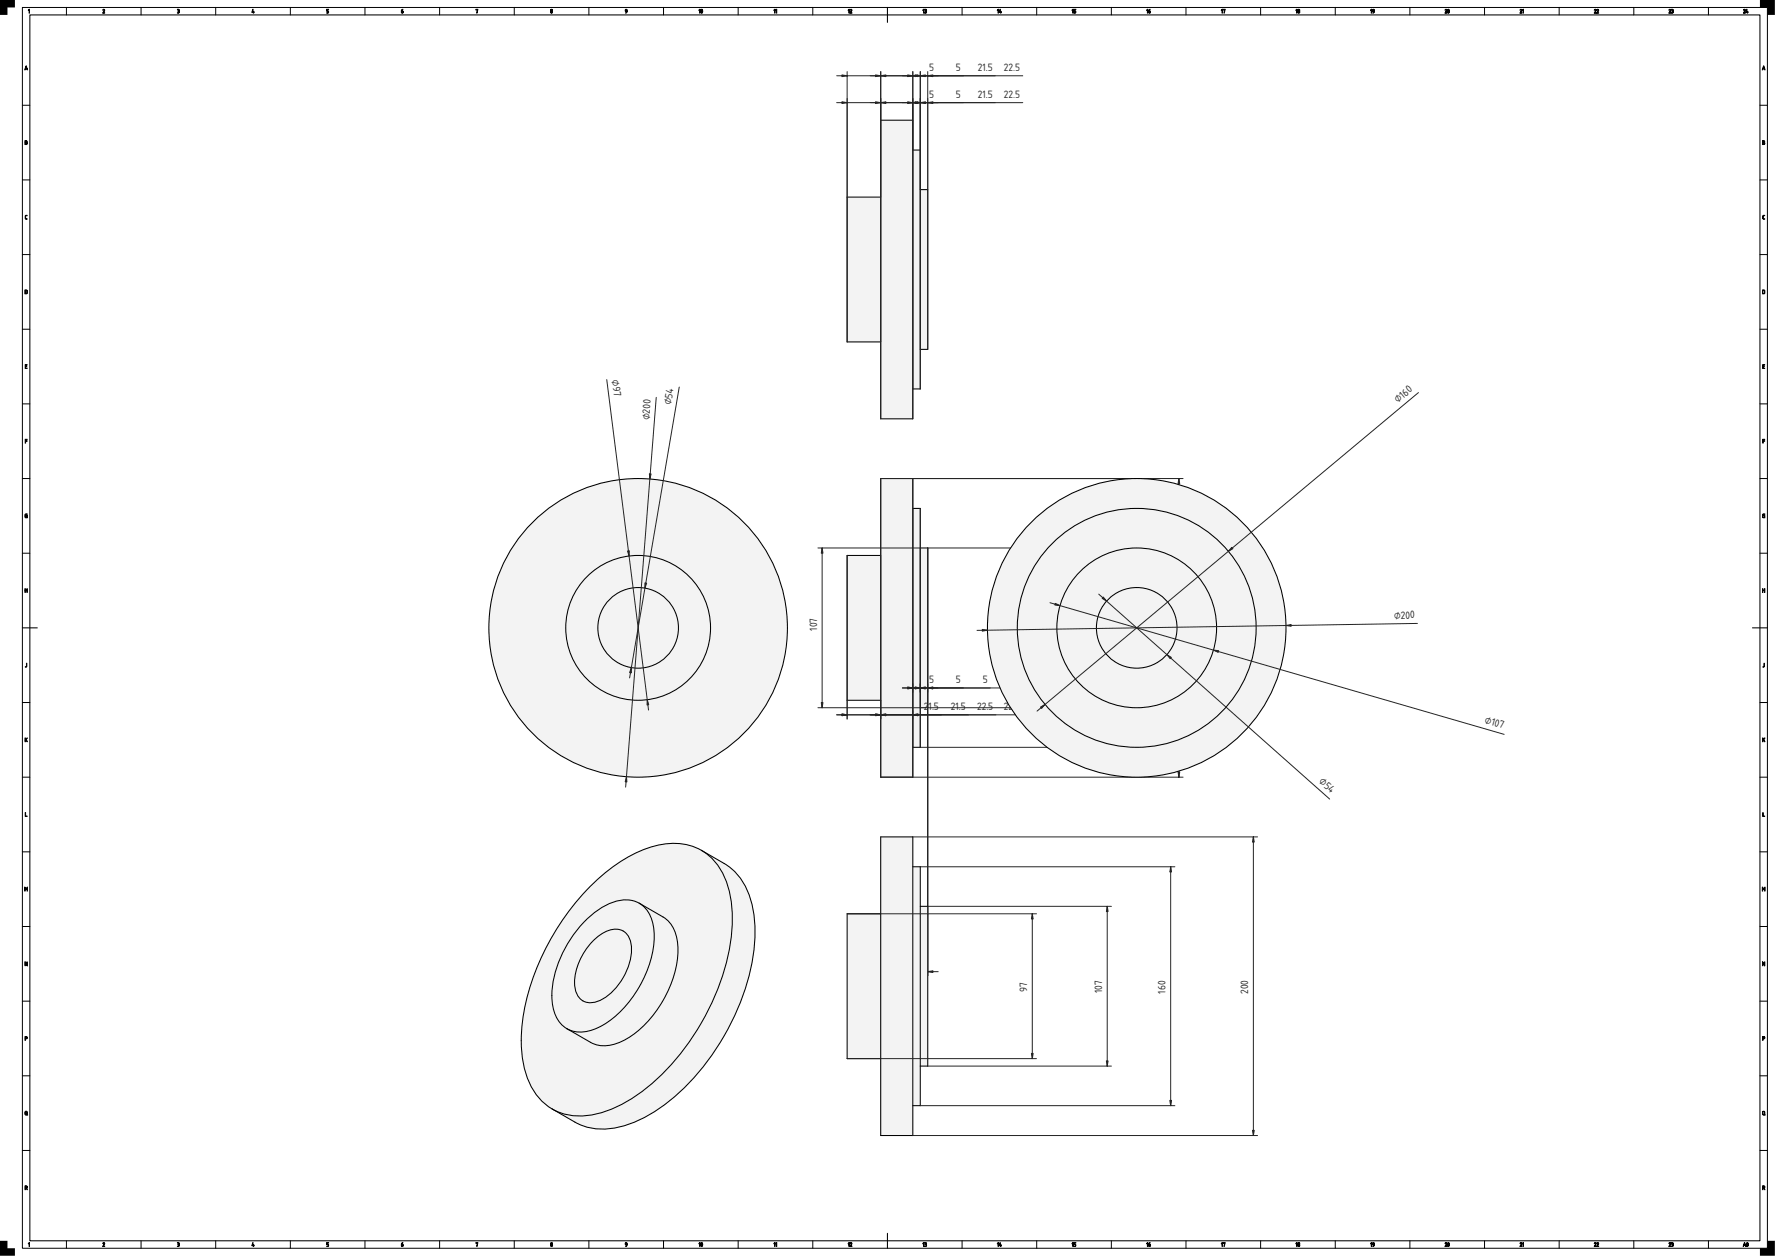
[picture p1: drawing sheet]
<svg xmlns="http://www.w3.org/2000/svg" width="1189mm" height="841mm" viewBox="0 0 1189 841" stroke-linecap="round" stroke-linejoin="round" font-family="sans-serif">
<defs><g id="words">
<g font-size="6.7" fill="#212529">
<text x="622" y="47">5</text>
<text x="640" y="47">5</text>
<text x="655" y="47">21.5</text>
<text x="672" y="47">22.5</text>
<text x="622" y="65">5</text>
<text x="640" y="65">5</text>
<text x="655" y="65">21.5</text>
<text x="672" y="65">22.5</text>
<text x="410" y="254" transform="rotate(83 410 254)">⌀97</text>
<text x="936" y="270" transform="rotate(-40 936 270)">⌀160</text>
<text x="449" y="271" transform="rotate(-80 449 271)">⌀54</text>
<text x="435" y="281" transform="rotate(-86 435 281)">⌀200</text>
<text x="934" y="414" transform="rotate(-1 934 414)">⌀200</text>
<text x="547" y="422" transform="rotate(-90 547 422)">107</text>
<text x="709" y="425" transform="rotate(-90 709 425)">107</text>
<text x="750" y="421" transform="rotate(-90 750 421)">180</text>
<text x="786" y="432" transform="rotate(-90 786 432)">200</text>
<text x="622" y="457">5</text>
<text x="640" y="457">5</text>
<text x="658" y="457">5</text>
<text x="619" y="475">2</text>
<text x="622" y="475">1.5</text>
<text x="637" y="475">21.5</text>
<text x="654" y="475">22.5</text>
<text x="672" y="475">22.5</text>
<text x="994" y="484" transform="rotate(16 994 484)">⌀107</text>
<text x="883" y="524" transform="rotate(42 883 524)">⌀54</text>
<text x="688" y="664" transform="rotate(-90 688 664)">97</text>
<text x="738" y="665" transform="rotate(-90 738 665)">107</text>
<text x="781" y="665" transform="rotate(-90 781 665)">160</text>
<text x="836" y="666" transform="rotate(-90 836 666)">200</text>
</g>
</g></defs>
<path d="M20 10h1159v821h-1159zM594 5v10M15 420h10M1174 420h10M594 826v10" fill="none" stroke="#000" stroke-width=".7"/>
<g fill="none" stroke="#000" stroke-width=".67">
<path d="M15 5h1169v831h-1169zM44 5v5M94 5v5M144 5v5M194 5v5M244 5v5M294 5v5M344 5v5M394 5v5M444 5v5M494 5v5M544 5v5"/>
<path d="M644 5v5M694 5v5M744 5v5M794 5v5M844 5v5M894 5v5M944 5v5M994 5v5M1044 5v5M1094 5v5M1144 5v5M15 70h5"/>
<path d="M1179 70h5M15 120h5M1179 120h5M15 170h5M1179 170h5M15 220h5M1179 220h5M15 270h5M1179 270h5M15 320h5M1179 320h5M15 370h5"/>
<path d="M1179 370h5M594 420h.1M15 470h5M1179 470h5M15 520h5M1179 520h5M15 570h5M1179 570h5M15 620h5M1179 620h5M15 670h5M1179 670h5"/>
<path d="M15 720h5M1179 720h5M15 770h5M1179 770h5M44 831v5M94 831v5M144 831v5M194 831v5M244 831v5M294 831v5M344 831v5M394 831v5"/>
<path d="M444 831v5M494 831v5M544 831v5M644 831v5M694 831v5M744 831v5M794 831v5M844 831v5M894 831v5M944 831v5M994 831v5M1044 831v5"/>
<path d="M1094 831v5M1144 831v5"/>
</g>
<g fill="#000" stroke="#000" stroke-width=".67">
<path d="M20 6v3v-2h-1zM69 6l1 1-1 2h1h-1l1-2zM119 6h1v1a1 1 0 0 1 0 1 1 1 0 0 1-1 1 .7 .7 0 0 0 1-1 .7 .7 0 0 0-1-1h1zM169 6v2h1v1l-1-1zM219 6h1h-1v1l1 1v1h-1l1-1-1-1zM319 6h1l-1 3 1-3-1 1zM17 144h1l-1 1v1l1 1-1-1zM1181 144h1l-1 1v1l1 1-1-1zM17 244h1h-1v1h1h-1v1l1 1h-1zM1181 244h1h-1v1h1h-1v1l1 1h-1zM17 294h1h-1v1h1h-1v2zM1181 294h1h-1v1h1h-1v2z"/>
<path d="M17 344h1l-1 1v1h1v-1v2l-1-1zM1181 344h1l-1 1v1h1l-1-1h1v2l-1-1zM17 394v1h1v-1v3v-2h-1v2zM1181 394v1h1v-1v3v-2h-1v2zM18 444v2l-1 1 1-1zM1182 444v2l-1 1v-1zM17 494v1l1-1v1v2l-1-2v2zM1181 494v1l1-1-1 1 1 2-1-2v2zM17 544v2l1 1h-1zM1181 544v2l1 1h-1zM17 594v1l1-1v3v-2l-1 1v-1v2zM1180 594l1 1 1-1v3v-2l-1 1v-1l-1 2z"/>
<path d="M17 644l1 2v-2v3l-1-2v2zM1181 644l1 2v-2v3l-1-2v2zM20 832v3v-3l-1 1zM69 832h1l-1 2 1 1h-1l1-2zM119 832h1v1a1 1 0 0 1 0 1 1 1 0 0 1-1 0 .7 .7 0 0 0 1 0 .7 .7 0 0 0-1-1h1zM169 832v2l1-1v1v1l-1-1zM219 832h1h-1v1l1 1v1h-1l1-1-1-1zM319 832h1l-1 3 1-3-1 1z"/>
<path d="M269 7l1-1-1 1a.8 .8 0 0 1 1 0 1 1 0 0 1 0 2 .8 .8 0 0 1-1-1zM269 8h1z"/>
<path d="M369 8a.5 .5 0 0 0 1 0 .5 .5 0 0 0-1 0zM369 7a.5 .5 0 0 0 1 0 .5 .5 0 0 0-1 0zM369 6h1v1a.9 .9 0 0 1 0 1 .9 .9 0 0 1-1 0z"/>
<path d="M419 6a1.5 1.5 0 0 1 0 3l1-1-1-1zM419 7a.5 .5 0 0 0 1 0 .5 .5 0 0 0-1 0z"/>
<path d="M469 6v3v-2h-1zM470 6v3v-2zM470 6a1.2 1.2 0 0 1 1 1 1.2 1.2 0 0 1-1 2z"/>
<path d="M519 6v3v-2h-1zM520 6v3v-2h-1z"/>
<path d="M569 6v3v-2h-1zM569 6l2 1-1 2h1h-2l1-2z"/>
<path d="M619 6v3v-2h-1zM619 6h1l1 1a1 1 0 0 1 0 1 1.1 1.1 0 0 1-2 1 .7 .7 0 0 0 1-1 .7 .7 0 0 0 0-1z"/>
<path d="M668 6l1 3-1-2zM670 6v2h1l-1 1-1-1z"/>
<path d="M718 6l1 3-1-2zM719 6h2h-1v1l1 1-1 1h-1l1-1-1-1z"/>
<path d="M769 6v3v-2h-1zM770 7v-1v1a.8 .8 0 0 1 1 0 1.1 1.1 0 0 1-1 2 .8 .8 0 0 1-1-1z"/>
<path d="M819 6v3v-2h-1zM819 6h2l-1 3v-3l-1 1z"/>
<path d="M868 6l1 3-1-2zM869 8a.5 .5 0 0 0 1 0 .5 .5 0 0 0-1 0zM870 6l1 1a.9 .9 0 0 1 0 1 1 1 0 0 1-2 0z"/>
<path d="M918 6l1 3-1-2zM919 6h1a1.5 1.5 0 0 1 0 3v-1l-1-1zM919 7a.5 .5 0 0 0 1 0 .5 .5 0 0 0-1 0z"/>
<path d="M968 6l1 1-1 2h1h-1l1-2zM970 6v3l1-2zM970 6a1.2 1.2 0 0 1 1 1 1.2 1.2 0 0 1-1 2z"/>
<path d="M1018 6l1 1-1 2h1h-1l1-2zM1020 6v3v-2z"/>
<path d="M1068 6l1 1-1 2h1h-1l1-2zM1070 6l1 1-1 2h1h-1l1-2z"/>
<path d="M1118 6l1 1-1 2h1h-1l1-2zM1119 6h1l1 1a1 1 0 0 1 0 1 1.1 1.1 0 0 1-2 1 .7 .7 0 0 0 1-1 .7 .7 0 0 0 0-1z"/>
<path d="M1168 6l1 1-1 2h1h-1l1-2zM1170 6v2h1l-1 1-1-1z"/>
<path d="M17 44l1 3v-1l-1 1zM18 45l-1 1h1z"/>
<path d="M1181 44l1 3v-1l-2 1zM1181 45v1h1z"/>
<path d="M17 94l1 1v1v1h-1zM17 96v1l1-1zM17 94v1h1z"/>
<path d="M1181 94l1 1v1v1h-1zM1181 96v1l1-1zM1181 94v1h1z"/>
<path d="M17 194v3l1-1v-1zM17 194l1 1v2h-1z"/>
<path d="M1181 194v3l1-1v-1zM1181 194l1 1v2h-1z"/>
<path d="M17 694v1h1v-1zM17 694h1v1l-1 1v1z"/>
<path d="M1181 694v1h1v-1zM1181 694h1v1l-1 1v1z"/>
<path d="M17 744v2h1v-1zM17 744h1v3l-1-1z"/>
<path d="M1181 744v2l1-1zM1181 744h1v3l-1-1z"/>
<path d="M17 794v1h1v-1zM17 794h1v2v1v-1h-1v1z"/>
<path d="M1181 794v1h1v-1zM1181 794h1v2v1l-1-1v1z"/>
<path d="M269 832h1l-1 1a.8 .8 0 0 1 1 0 .8 .8 0 0 1 0 1 .8 .8 0 0 1-1 0zM269 833v1h1v-1z"/>
<path d="M369 834a.5 .5 0 0 0 1 0 .5 .5 0 0 0-1 0zM369 833a.5 .5 0 0 0 1 0 .5 .5 0 0 0-1 0zM369 832h1v1a.9 .9 0 0 1 0 1 .9 .9 0 0 1-1 0z"/>
<path d="M419 832a1.5 1.5 0 0 1 0 3l1-1-1-1zM419 833a.5 .5 0 0 0 1 0 .5 .5 0 0 0-1 0z"/>
<path d="M469 832v3v-3l-1 1zM470 832v2v-1zM470 832a1.2 1.2 0 0 1 1 1 1.2 1.2 0 0 1-1 1z"/>
<path d="M519 832v3v-3l-1 1zM520 832v3v-3l-1 1z"/>
<path d="M569 832v3v-3l-1 1zM569 832h2l-1 2 1 1h-2l1-2z"/>
<path d="M619 832v3v-3l-1 1zM619 832h1l1 1a1 1 0 0 1 0 1 1 1 0 0 1-2 0 .7 .7 0 0 0 1 0 .7 .7 0 0 0 0-1z"/>
<path d="M668 832l1 3-1-3v1zM670 832v2v-1l1 1-1 1-1-1z"/>
<path d="M718 832l1 3-1-3v1zM719 832h2h-1v1l1 1-1 1h-1l1-1-1-1z"/>
<path d="M769 832v3v-3l-1 1zM770 832v1a.8 .8 0 0 1 1 0 .8 .8 0 0 1-1 1 .8 .8 0 0 1-1 0zM770 833v1v-1z"/>
<path d="M819 832v3v-3l-1 1zM819 832h2l-1 3v-3l-1 1z"/>
<path d="M868 832l1 3-1-3v1zM869 834a.5 .5 0 0 0 1 0 .5 .5 0 0 0-1 0zM870 832l1 1a.9 .9 0 0 1 0 1 1 1 0 0 1-2 0z"/>
<path d="M918 832l1 3-1-3v1zM919 832h1a1.5 1.5 0 0 1 0 3v-1l-1-1zM919 833a.5 .5 0 0 0 1 0 .5 .5 0 0 0-1 0z"/>
<path d="M968 832h1l-1 2 1 1h-1l1-2zM970 832v2l1-1zM970 832a1.2 1.2 0 0 1 1 1 1.2 1.2 0 0 1-1 1z"/>
<path d="M1018 832h1l-1 2 1 1h-1l1-2zM1020 832v3v-3v1z"/>
<path d="M1068 832h1l-1 2 1 1h-1l1-2zM1070 832h1l-1 2 1 1h-1l1-2z"/>
<path d="M1118 832h1l-1 2 1 1h-1l1-2zM1119 832h1l1 1a1 1 0 0 1 0 1 1 1 0 0 1-2 0 .7 .7 0 0 0 1 0 .7 .7 0 0 0 0-1z"/>
<path d="M1168 832l1 3v-1l-1 1zM1168 833v1h1zM1170 832v2l1-1zM1170 832a1.2 1.2 0 0 1 1 1 1.2 1.2 0 0 1-1 1z"/>
</g>
<path d="M0 0h10v5h-5v5h-5zM1179 0h10v10h-5v-5h-5zM0 831h5v5h5v5h-10zM1179 836h5v-5h5v10h-10z" fill="#000"/>
<g fill="#f1f3f5">
<path d="M590 320h21v20h5v27h5v107h-5v26h-5v20h-21v-51h-23v-97h23z" fill-rule="evenodd"/>
<path d="M590 320h21v200h-21z" fill-rule="evenodd"/>
<path d="M567 372h23v97h-23z" fill-rule="evenodd"/>
<path d="M611 340h5v160h-5z" fill-rule="evenodd"/>
<path d="M616 367h5v107h-5z" fill-rule="evenodd"/>
</g>
<path d="M590 320h21v200h-21zM611 340h5v160h-5M590 372h-23v97h23M616 367h5v107h-5" fill="none" stroke="#000" stroke-width=".7"/>
<g fill="none" stroke="#212529" stroke-width=".67">
<path d="M611 320v200M754 320v180M790 320v200M792 320h-202v200h202M616 340v160h140M548 367h68M551 367v107M567 372v109M713 367v107M715 367h-94v286M548 474h68M560 479h125"/>
<path d="M604 461h77M621 474h94M592 651h36"/>
</g>
<g fill="#212529" stroke="#212529" stroke-width=".67">
<path d="M621 461l4-1v1z"/>
<path d="M613 460l3 1h-3z"/>
<path d="M616 461l4-1v1z"/>
<path d="M608 460l3 1h-3z"/>
<path d="M611 479l4-1v1z"/>
<path d="M586 478l4 1h-4z"/>
<path d="M590 479l3-1v1z"/>
<path d="M564 478l3 1h-3z"/>
<path d="M712 470h1v4z"/>
<path d="M713 367v3h-1z"/>
<path d="M754 320v4h-1z"/>
<path d="M753 497h1v3z"/>
<path d="M789 517h1v3z"/>
<path d="M790 320v4h-1z"/>
<path d="M551 367v3h-1z"/>
<path d="M550 470h1v4z"/>
<path d="M621 651l4-1v1z"/>
<path d="M618 650l3 1h-3z"/>
</g>
<g fill="#f1f3f5">
<circle cx="427" cy="420" r="100"/>
<circle cx="427" cy="420" r="48"/>
<circle cx="427" cy="420" r="27"/>
</g>
<g fill="none" stroke="#000" stroke-width=".7">
<circle cx="427" cy="420" r="100"/>
<circle cx="427" cy="420" r="48"/>
<circle cx="427" cy="420" r="27"/>
</g>
<path d="M406 254l28 221M455 259l-33 195M440 266l-21 261" fill="none" stroke="#212529" stroke-width=".67"/>
<g fill="#212529" stroke="#212529" stroke-width=".67">
<path d="M432 390h1l-1 4z"/>
<path d="M423 447v4l-1-1z"/>
<path d="M435 317h1l-1 4z"/>
<path d="M420 520v4h-1z"/>
<path d="M420 369h1v3z"/>
<path d="M434 469l1 3h-2z"/>
</g>
<g fill="#f1f3f5">
<circle cx="761" cy="420" r="100"/>
<circle cx="761" cy="420" r="80"/>
<circle cx="761" cy="420" r="53"/>
<circle cx="761" cy="420" r="27"/>
</g>
<g fill="none" stroke="#000" stroke-width=".7">
<circle cx="761" cy="420" r="100"/>
<circle cx="761" cy="420" r="80"/>
<circle cx="761" cy="420" r="53"/>
<circle cx="761" cy="420" r="27"/>
</g>
<path d="M950 263l-255 213M736 398l155 137M703 404l304 88M949 417l-295 5" fill="none" stroke="#212529" stroke-width=".67"/>
<g fill="#212529" stroke="#212529" stroke-width=".67">
<path d="M782 438l3 2-1 1z"/>
<path d="M739 400l2 3-3-2z"/>
<path d="M813 435l3 1v1z"/>
<path d="M707 404l3 2-4-1z"/>
<path d="M825 366l1 1-3 2z"/>
<path d="M697 473l3-1-2 2z"/>
<path d="M861 419l4-1v1z"/>
<path d="M658 421l3 1-3 1z"/>
</g>
<g fill="#f1f3f5">
<path d="M590 80h21v20h5v27h5v107h-5v26h-5v20h-21v-51h-23v-97h23z" fill-rule="evenodd"/>
<path d="M590 80h21v200h-21z" fill-rule="evenodd"/>
<path d="M567 132h23v97h-23z" fill-rule="evenodd"/>
<path d="M611 100h5v160h-5z" fill-rule="evenodd"/>
<path d="M616 127h5v107h-5z" fill-rule="evenodd"/>
</g>
<path d="M590 80h21v200h-21zM611 100h5v160h-5M590 132h-23v97h23M616 127h5v107h-5" fill="none" stroke="#000" stroke-width=".7"/>
<path d="M560 51h125M567 48v181M590 48v232M611 48v232M616 48v212M621 48v186M560 69h125" fill="none" stroke="#212529" stroke-width=".67"/>
<g fill="#212529" stroke="#212529" stroke-width=".67">
<path d="M621 51l4-1v1z"/>
<path d="M613 50l3 1h-3z"/>
<path d="M616 51l4-1v1z"/>
<path d="M608 50l3 1h-3z"/>
<path d="M611 51l4-1v1z"/>
<path d="M586 50l4 1h-4z"/>
<path d="M590 51l3-1v1z"/>
<path d="M564 50l3 1h-3z"/>
<path d="M621 69l4-1v1z"/>
<path d="M613 68l3 1h-3z"/>
<path d="M616 69l4-1v1z"/>
<path d="M608 68l3 1h-3z"/>
<path d="M611 69l4-1v1z"/>
<path d="M586 68l4 1h-4z"/>
<path d="M590 69l3-1v1z"/>
<path d="M564 68l3 1h-3z"/>
</g>
<g fill="#f1f3f5">
<path d="M590 560h21v20h5v27h5v107h-5v26h-5v20h-21v-51h-23v-97h23z" fill-rule="evenodd"/>
<path d="M590 560h21v200h-21z" fill-rule="evenodd"/>
<path d="M567 612h23v97h-23z" fill-rule="evenodd"/>
<path d="M611 580h5v160h-5z" fill-rule="evenodd"/>
<path d="M616 607h5v107h-5z" fill-rule="evenodd"/>
</g>
<path d="M590 560h21v200h-21zM611 580h5v160h-5M590 612h-23v97h23M616 607h5v107h-5" fill="none" stroke="#000" stroke-width=".7"/>
<path d="M611 560h231M839 560v200M616 580h171M784 580v160M567 612h127M621 607h123M691 612v97M742 607v107M567 709h127M621 714h123M616 740h171M611 760h231" fill="none" stroke="#212529" stroke-width=".67"/>
<g fill="#212529" stroke="#212529" stroke-width=".67">
<path d="M741 710h1v4z"/>
<path d="M742 607v3h-1z"/>
<path d="M784 737h1l-1 3z"/>
<path d="M784 580l1 4h-1z"/>
<path d="M839 757h1l-1 3z"/>
<path d="M839 560l1 4h-1z"/>
<path d="M691 705h1l-1 4z"/>
<path d="M691 612l1 3h-1z"/>
</g>
<g fill="#f1f3f5">
<path d="M396 593a90 90 0 0 1 51-28 38 38 0 0 1 23 4 67 67 0 0 1 24 17 62 62 0 0 1 12 43 159 159 0 0 1-66 115 62 62 0 0 1-44 11 67 67 0 0 1-26-12 46 46 0 0 1-21-38 141 141 0 0 1 26-86l11-16z" fill-rule="evenodd"/>
<path d="M396 593a90 90 0 0 1 51-28 36 36 0 0 1 40 26 102 102 0 0 1-4 64 159 159 0 0 1-59 80 62 62 0 0 1-43 12 40 40 0 0 1-30-34 117 117 0 0 1 10-68 168 168 0 0 1 35-52z" fill-rule="evenodd"/>
<path d="M393 616a38 38 0 0 1 29-13l5 1 17 10a24 24 0 0 1 10 22 75 75 0 0 1-36 61 23 23 0 0 1-22 1l-16-9a25 25 0 0 1-10-25 77 77 0 0 1 23-48z" fill-rule="evenodd"/>
<path d="M393 616a38 38 0 0 1 29-13 20 20 0 0 1 16 19 74 74 0 0 1-28 60 32 32 0 0 1-27 8 22 22 0 0 1-13-21 75 75 0 0 1 23-53z" fill-rule="evenodd"/>
<path d="M470 569a67 67 0 0 1 24 17 62 62 0 0 1 12 43 159 159 0 0 1-66 115 62 62 0 0 1-44 11 67 67 0 0 1-26-12 45 45 0 0 0 41-1 135 135 0 0 0 59-57 135 135 0 0 0 20-80 45 45 0 0 0-20-36z" fill-rule="evenodd"/>
<path d="M428 605l16 9a24 24 0 0 1 10 22 75 75 0 0 1-36 61 23 23 0 0 1-22 1l-16-9a24 24 0 0 0 24-3 75 75 0 0 0 34-61 23 23 0 0 0-10-20z" fill-rule="evenodd"/>
<path d="M398 629a18 18 0 0 1 19-6 16 16 0 0 1 6 17 39 39 0 0 1-24 31 11 11 0 0 1-14-12 42 42 0 0 1 13-30z" fill-rule="evenodd"/>
</g>
<path d="M470 569a67 67 0 0 1 24 17 62 62 0 0 1 12 43 159 159 0 0 1-66 115 62 62 0 0 1-44 11 67 67 0 0 1-26-12M470 569a46 46 0 0 0-43 2 139 139 0 0 0-60 61 129 129 0 0 0-17 78 44 44 0 0 0 20 33M470 569a45 45 0 0 1 20 36 135 135 0 0 1-20 80 135 135 0 0 1-59 57 45 45 0 0 1-41 1M428 605l16 9a24 24 0 0 1 10 22 75 75 0 0 1-36 61 23 23 0 0 1-22 1l-16-9M428 605a25 25 0 0 0-26 3 75 75 0 0 0-32 62 22 22 0 0 0 10 19M428 605a24 24 0 0 1 10 22 75 75 0 0 1-36 61 23 23 0 0 1-22 1M398 629a18 18 0 0 1 19-6 16 16 0 0 1 6 17 39 39 0 0 1-24 31 11 11 0 0 1-14-12 42 42 0 0 1 13-30z" fill="none" stroke="#000" stroke-width=".7"/>
<use href="#words"/>
</svg>
